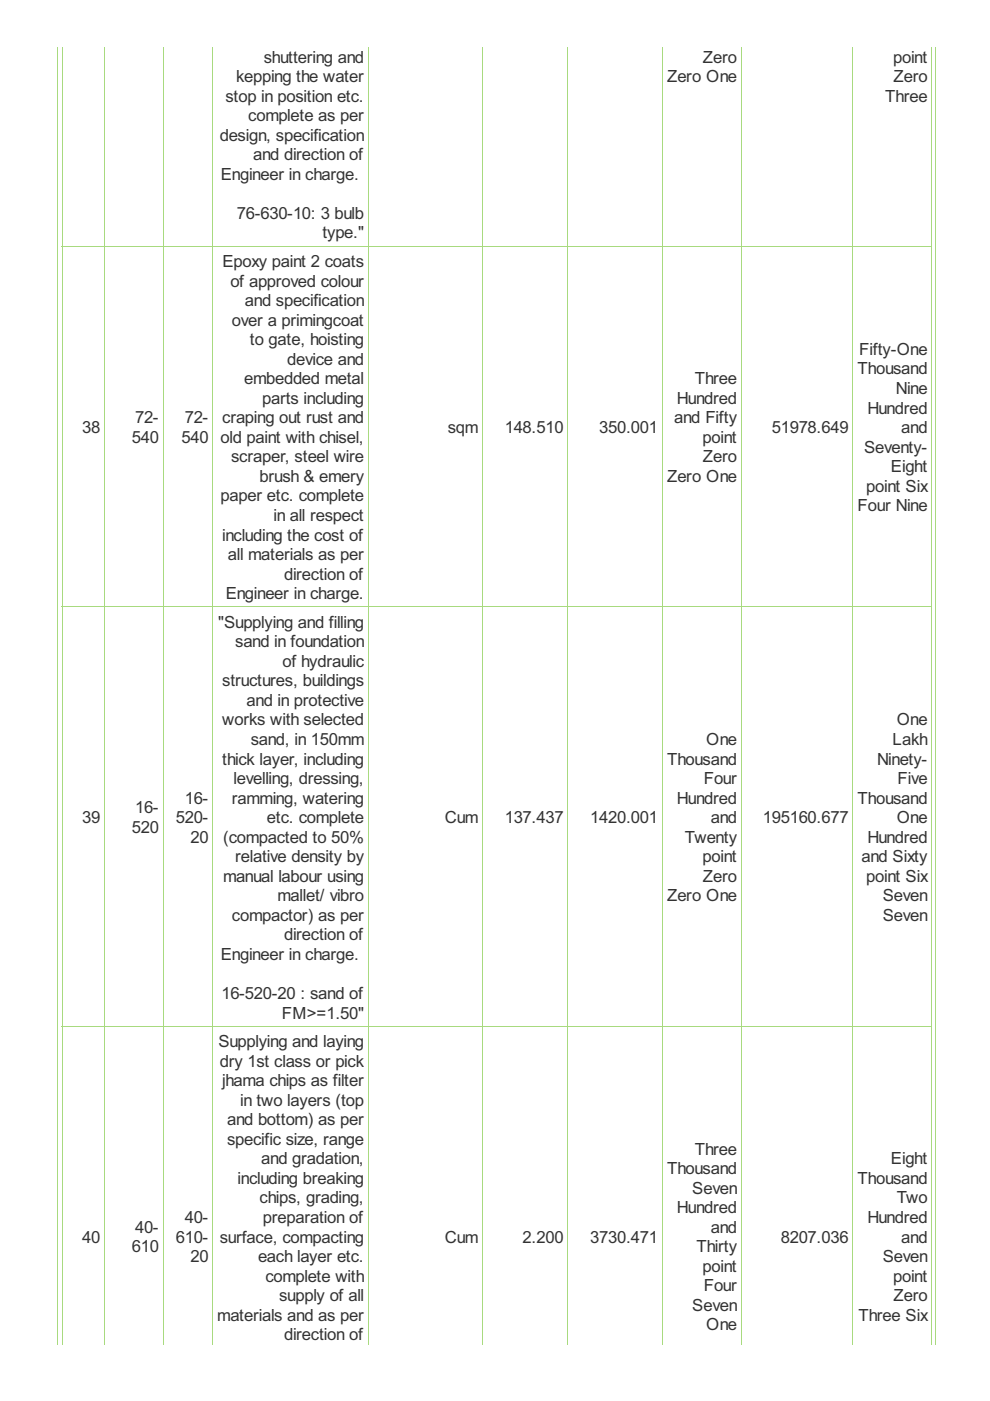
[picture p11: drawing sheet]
<svg xmlns="http://www.w3.org/2000/svg" width="210mm" height="297mm" viewBox="0 0 210 297" stroke-linecap="round" stroke-linejoin="round" font-family="sans-serif">
<defs><g id="words">
<g font-size="4" fill="#333">
<text x="50" y="17.4">kepping the water</text>
<text x="55.9" y="13.3">shuttering and</text>
<text x="141.4" y="17.4">Zero One</text>
<text x="149" y="13.3">Zero</text>
<text x="189.4" y="13.3">point</text>
<text x="189.4" y="17.4">Zero</text>
<text x="47.8" y="21.6">stop in position etc.</text>
<text x="187.7" y="21.6">Three</text>
<text x="46.6" y="29.8">design, specification</text>
<text x="52.6" y="25.7">complete as per</text>
<text x="53.7" y="34">and direction of</text>
<text x="46.8" y="38.1">Engineer in charge.</text>
<text x="50.2" y="46.4">76-630-10: 3 bulb</text>
<text x="68.3" y="50.6">type.&quot;</text>
<text x="47.2" y="56.6">Epoxy paint 2 coats</text>
<text x="48.8" y="60.7">of approved colour</text>
<text x="51.9" y="64.9">and specification</text>
<text x="49.2" y="69">over a primingcoat</text>
<text x="53" y="73.2">to gate, hoisting</text>
<text x="60.9" y="77.3">device and</text>
<text x="182.2" y="75.3">Fifty-One</text>
<text x="51.8" y="81.5">embedded metal</text>
<text x="147.3" y="81.5">Three</text>
<text x="181.8" y="79.4">Thousand</text>
<text x="189.9" y="83.5">Nine</text>
<text x="28.6" y="89.8">72-</text>
<text x="39.2" y="89.8">72-</text>
<text x="47.1" y="89.8">craping out rust and</text>
<text x="55.6" y="85.6">parts including</text>
<text x="142.9" y="89.8">and Fifty</text>
<text x="143.5" y="85.6">Hundred</text>
<text x="183.9" y="87.7">Hundred</text>
<text x="17.4" y="91.8">38</text>
<text x="27.9" y="93.9">540</text>
<text x="38.5" y="93.9">540</text>
<text x="46.8" y="93.9">old paint with chisel,</text>
<text x="94.9" y="91.8">sqm</text>
<text x="107" y="91.8">148.510</text>
<text x="127" y="91.8">350.001</text>
<text x="149" y="93.9">point</text>
<text x="163.6" y="91.8">51978.649</text>
<text x="183.2" y="96">Seventy-</text>
<text x="191.1" y="91.8">and</text>
<text x="49" y="98">scraper, steel wire</text>
<text x="149" y="98">Zero</text>
<text x="188.9" y="100.1">Eight</text>
<text x="46.8" y="106.3">paper etc. complete</text>
<text x="55.1" y="102.2">brush &amp; emery</text>
<text x="141.4" y="102.2">Zero One</text>
<text x="183.7" y="104.3">point Six</text>
<text x="58" y="110.5">in all respect</text>
<text x="181.8" y="108.4">Four Nine</text>
<text x="47.1" y="114.6">including the cost of</text>
<text x="48.3" y="118.8">all materials as per</text>
<text x="60.2" y="122.9">direction of</text>
<text x="47.9" y="127">Engineer in charge.</text>
<text x="46.2" y="133.1">&quot;Supplying and filling</text>
<text x="49.9" y="137.2">sand in foundation</text>
<text x="59.9" y="141.4">of hydraulic</text>
<text x="47.1" y="145.5">structures, buildings</text>
<text x="52.3" y="149.7">and in protective</text>
<text x="47.1" y="153.8">works with selected</text>
<text x="190.1" y="153.8">One</text>
<text x="53.2" y="157.9">sand, in 150mm</text>
<text x="149.7" y="157.9">One</text>
<text x="189.3" y="157.9">Lakh</text>
<text x="47.1" y="162.1">thick layer, including</text>
<text x="49.5" y="166.2">levelling, dressing,</text>
<text x="141.4" y="162.1">Thousand</text>
<text x="149.2" y="166.2">Four</text>
<text x="186" y="162.1">Ninety-</text>
<text x="190.3" y="166.2">Five</text>
<text x="28.6" y="172.5">16-</text>
<text x="39.2" y="170.4">16-</text>
<text x="49.2" y="170.4">ramming, watering</text>
<text x="143.5" y="170.4">Hundred</text>
<text x="181.8" y="170.4">Thousand</text>
<text x="17.4" y="174.5">39</text>
<text x="27.9" y="176.6">520</text>
<text x="37.3" y="174.5">520-</text>
<text x="40.4" y="178.7">20</text>
<text x="47.3" y="178.7">(compacted to 50%</text>
<text x="56.6" y="174.5">etc. complete</text>
<text x="94.3" y="174.5">Cum</text>
<text x="107" y="174.5">137.437</text>
<text x="125.1" y="174.5">1420.001</text>
<text x="145.2" y="178.7">Twenty</text>
<text x="150.7" y="174.5">and</text>
<text x="161.7" y="174.5">195160.677</text>
<text x="183.9" y="178.7">Hundred</text>
<text x="190.1" y="174.5">One</text>
<text x="49.9" y="182.8">relative density by</text>
<text x="149" y="182.8">point</text>
<text x="182.6" y="182.8">and Sixty</text>
<text x="47.3" y="187">manual labour using</text>
<text x="58.8" y="191.1">mallet/ vibro</text>
<text x="141.4" y="191.1">Zero One</text>
<text x="149" y="187">Zero</text>
<text x="183.7" y="187">point Six</text>
<text x="187.2" y="191.1">Seven</text>
<text x="49.2" y="195.2">compactor) as per</text>
<text x="187.2" y="195.2">Seven</text>
<text x="46.8" y="203.5">Engineer in charge.</text>
<text x="60.2" y="199.4">direction of</text>
<text x="46.9" y="211.8">16-520-20 : sand of</text>
<text x="59.8" y="216">FM&gt;=1.50&quot;</text>
<text x="46.3" y="222">Supplying and laying</text>
<text x="46.6" y="226.1">dry 1st class or pick</text>
<text x="47.1" y="230.3">jhama chips as filter</text>
<text x="48.1" y="238.6">and bottom) as per</text>
<text x="50.9" y="234.4">in two layers (top</text>
<text x="48.1" y="242.7">specific size, range</text>
<text x="147.3" y="244.8">Three</text>
<text x="50.4" y="251">including breaking</text>
<text x="55.4" y="246.9">and gradation,</text>
<text x="141.4" y="248.9">Thousand</text>
<text x="181.8" y="251">Thousand</text>
<text x="188.9" y="246.9">Eight</text>
<text x="55.1" y="255.1">chips, grading,</text>
<text x="143.5" y="257.2">Hundred</text>
<text x="146.8" y="253.1">Seven</text>
<text x="190.1" y="255.1">Two</text>
<text x="17.4" y="263.4">40</text>
<text x="28.6" y="261.4">40-</text>
<text x="37.3" y="263.4">610-</text>
<text x="39.2" y="259.3">40-</text>
<text x="46.6" y="263.4">surface, compacting</text>
<text x="55.7" y="259.3">preparation of</text>
<text x="94.3" y="263.4">Cum</text>
<text x="110.8" y="263.4">2.200</text>
<text x="125.1" y="263.4">3730.471</text>
<text x="150.7" y="261.4">and</text>
<text x="165.5" y="263.4">8207.036</text>
<text x="183.9" y="259.3">Hundred</text>
<text x="191.1" y="263.4">and</text>
<text x="27.9" y="265.5">610</text>
<text x="40.4" y="267.6">20</text>
<text x="54.7" y="267.6">each layer etc.</text>
<text x="147.6" y="265.5">Thirty</text>
<text x="149" y="269.7">point</text>
<text x="187.2" y="267.6">Seven</text>
<text x="56.3" y="271.7">complete with</text>
<text x="59.2" y="275.9">supply of all</text>
<text x="149.2" y="273.8">Four</text>
<text x="189.4" y="271.7">point</text>
<text x="189.4" y="275.9">Zero</text>
<text x="46.1" y="280">materials and as per</text>
<text x="146.8" y="277.9">Seven</text>
<text x="182" y="280">Three Six</text>
<text x="60.2" y="284.2">direction of</text>
<text x="149.7" y="282.1">One</text>
</g>
</g></defs>
<g fill="none" stroke="#a8da7f" stroke-width=".21">
<path d="M12.1 9.9v275.2M13.2 9.9v275.2M22.2 9.9v275.2M34.6 9.9v275.2M45.1 9.9v275.2M78.1 9.9v275.2M102.3 9.9v275.2M120.4 9.9v275.2M140.4 9.9v275.2M157.2 9.9v275.2M180.8 9.9v275.2M197.6 9.9v275.2"/>
<path d="M198.4 9.9v275.2M13.1 52.2h184.6M13.1 128.7h184.6M13.1 217.6h184.6"/>
</g>
<use href="#words"/>
</svg>
